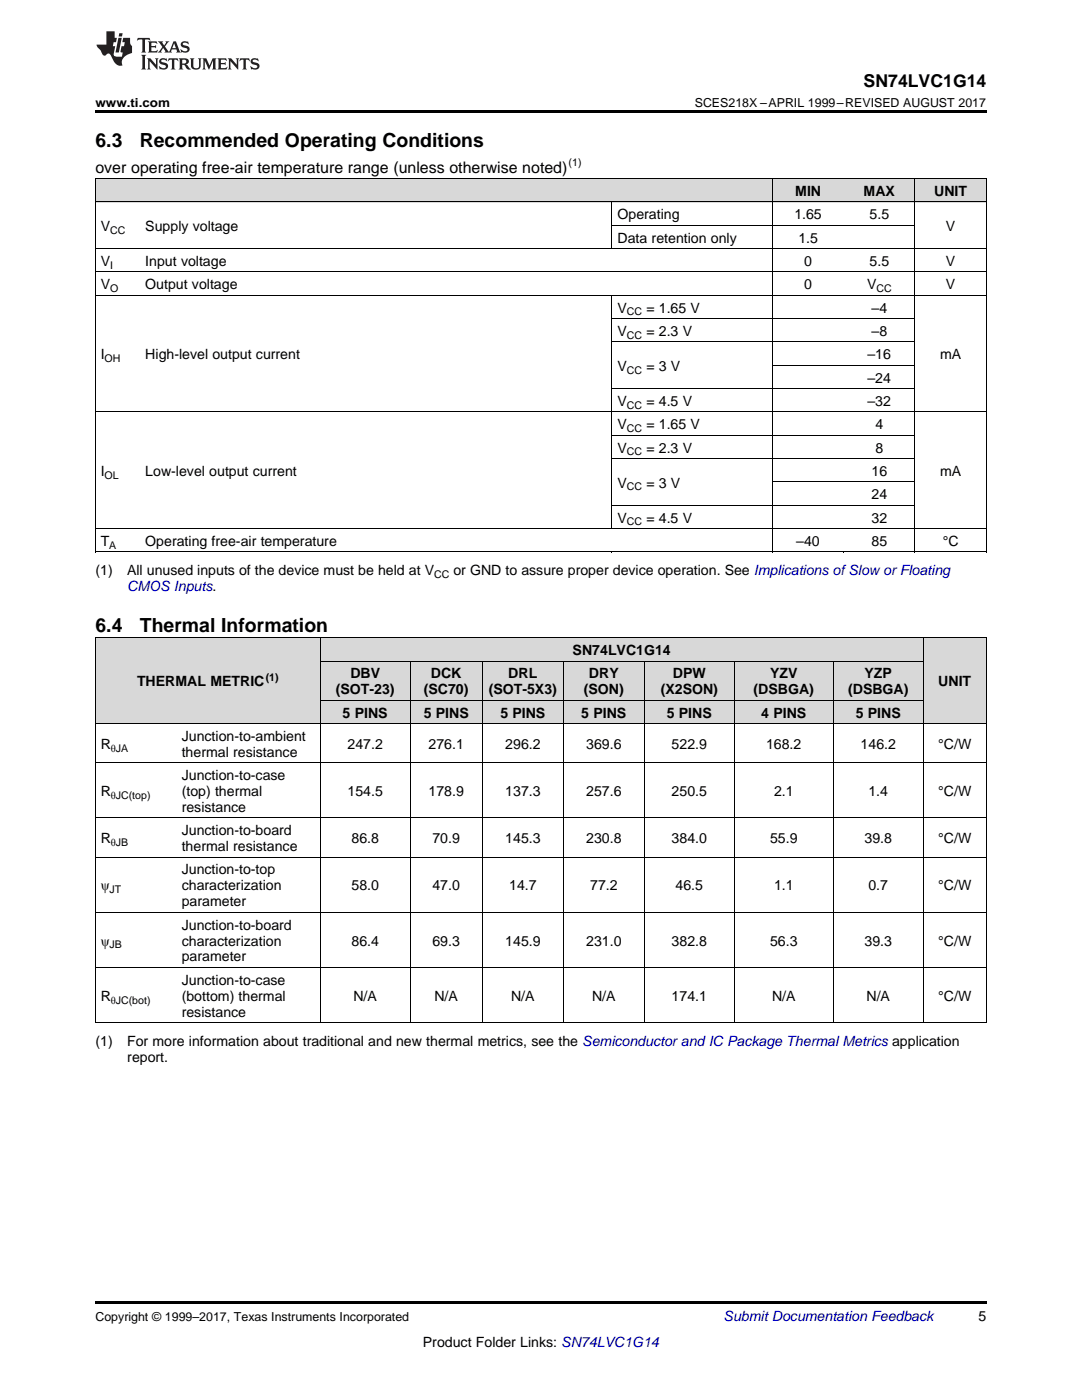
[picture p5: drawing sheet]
<svg xmlns="http://www.w3.org/2000/svg" width="216mm" height="279mm" viewBox="0 0 216 279" stroke-linecap="round" stroke-linejoin="round" font-family="sans-serif">
<defs><g id="words">
<g font-size="3.9">
<text x="19" y="29.3">6.3</text>
<text x="27.9" y="29.3">Recommended Operating Conditions</text>
<text x="19" y="126">6.4</text>
<text x="27.9" y="126">Thermal Information</text>
</g>
<text font-size="3.5" x="172.3" y="17.3">SN74LVC1G14</text>
<text font-size="3.2" x="19" y="34.4">over operating free-air temperature range (unless otherwise noted)</text>
<g font-size="2.8">
<text x="158.7" y="39.1">MIN</text>
<text x="172.3" y="39.1">MAX</text>
<text x="186.4" y="39.1">UNIT</text>
<text x="20.1" y="46.1">V</text>
<text x="29" y="46.1">Supply voltage</text>
<text x="123.2" y="43.7">Operating</text>
<text x="158.5" y="43.7">1.65</text>
<text x="173.5" y="43.7">5.5</text>
<text x="188.7" y="46.1">V</text>
<text x="20.1" y="53.1">V</text>
<text x="29" y="53.1">Input voltage</text>
<text x="123.2" y="48.4">Data retention only</text>
<text x="159.3" y="48.4">1.5</text>
<text x="160.5" y="53.1">0</text>
<text x="173.5" y="53.1">5.5</text>
<text x="188.7" y="53.1">V</text>
<text x="20.1" y="57.7">V</text>
<text x="29" y="57.7">Output voltage</text>
<text x="160.5" y="57.7">0</text>
<text x="173" y="57.7">V</text>
<text x="188.7" y="57.7">V</text>
<text x="123.2" y="62.4">V</text>
<text x="129" y="62.4">= 1.65 V</text>
<text x="173.9" y="62.4">–4</text>
<text x="20.1" y="71.7">I</text>
<text x="29" y="71.7">High-level output current</text>
<text x="123.2" y="67">V</text>
<text x="129" y="67">= 2.3 V</text>
<text x="173.1" y="71.7">–16</text>
<text x="173.9" y="67">–8</text>
<text x="187.6" y="71.7">mA</text>
<text x="123.2" y="74">V</text>
<text x="129" y="74">= 3 V</text>
<text x="173.1" y="76.3">–24</text>
<text x="123.2" y="81">V</text>
<text x="129" y="81">= 4.5 V</text>
<text x="173.1" y="81">–32</text>
<text x="123.2" y="85.7">V</text>
<text x="129" y="85.7">= 1.65 V</text>
<text x="174.7" y="85.7">4</text>
<text x="20.1" y="95">I</text>
<text x="29" y="95">Low-level output current</text>
<text x="123.2" y="90.3">V</text>
<text x="129" y="90.3">= 2.3 V</text>
<text x="173.9" y="95">16</text>
<text x="174.7" y="90.3">8</text>
<text x="187.6" y="95">mA</text>
<text x="123.2" y="97.3">V</text>
<text x="129" y="97.3">= 3 V</text>
<text x="173.9" y="99.6">24</text>
<text x="123.2" y="104.3">V</text>
<text x="129" y="104.3">= 4.5 V</text>
<text x="173.9" y="104.3">32</text>
<text x="20.1" y="108.9">T</text>
<text x="29" y="108.9">Operating free-air temperature</text>
<text x="158.9" y="108.9">–40</text>
<text x="173.9" y="108.9">85</text>
<text x="188.1" y="108.9">°C</text>
<text x="19" y="114.8">(1)</text>
<text x="25.4" y="114.8">All unused inputs of the device must be held at V</text>
<text x="90.5" y="114.8">or GND to assure proper device operation. See Implications ofSlow or Floating</text>
<text x="114.3" y="130.7">SN74LVC1G14</text>
<text x="27.3" y="136.9">THERMAL METRIC</text>
<text x="69.9" y="135.4">DBV</text>
<text x="86" y="135.4">DCK</text>
<text x="101.4" y="135.4">DRL</text>
<text x="117.5" y="135.4">DRY</text>
<text x="134.3" y="135.4">DPW</text>
<text x="153.7" y="135.4">YZV</text>
<text x="172.5" y="135.4">YZP</text>
<text x="187.2" y="136.9">UNIT</text>
<text x="67" y="138.5">(SOT-23)</text>
<text x="68.4" y="143.2">5 PINS</text>
<text x="84.6" y="138.5">(SC70)</text>
<text x="84.6" y="143.2">5 PINS</text>
<text x="97.5" y="138.5">(SOT-5X3)</text>
<text x="99.8" y="143.2">5 PINS</text>
<text x="116" y="143.2">5 PINS</text>
<text x="116.5" y="138.5">(SON)</text>
<text x="131.8" y="138.5">(X2SON)</text>
<text x="133" y="143.2">5 PINS</text>
<text x="150.4" y="138.5">(DSBGA)</text>
<text x="151.9" y="143.2">4 PINS</text>
<text x="169.2" y="138.5">(DSBGA)</text>
<text x="170.7" y="143.2">5 PINS</text>
<text x="20.1" y="149.4">R</text>
<text x="36.3" y="147.8">Junction-to-ambient</text>
<text x="69.4" y="149.4">247.2</text>
<text x="85.5" y="149.4">276.1</text>
<text x="100.8" y="149.4">296.2</text>
<text x="117" y="149.4">369.6</text>
<text x="134" y="149.4">522.9</text>
<text x="152.9" y="149.4">168.2</text>
<text x="171.7" y="149.4">146.2</text>
<text x="187.2" y="149.4">°C/W</text>
<text x="36.3" y="151">thermal resistance</text>
<text x="36.3" y="155.7">Junction-to-case</text>
<text x="20.1" y="158.9">R</text>
<text x="36.3" y="158.9">(top) thermal</text>
<text x="69.4" y="158.9">154.5</text>
<text x="85.5" y="158.9">178.9</text>
<text x="100.8" y="158.9">137.3</text>
<text x="117" y="158.9">257.6</text>
<text x="134" y="158.9">250.5</text>
<text x="154.4" y="158.9">2.1</text>
<text x="173.3" y="158.9">1.4</text>
<text x="187.2" y="158.9">°C/W</text>
<text x="36.3" y="162">resistance</text>
<text x="36.3" y="166.7">Junction-to-board</text>
<text x="20.1" y="168.3">R</text>
<text x="36.3" y="169.9">thermal resistance</text>
<text x="70.1" y="168.3">86.8</text>
<text x="86.3" y="168.3">70.9</text>
<text x="100.8" y="168.3">145.3</text>
<text x="117" y="168.3">230.8</text>
<text x="134" y="168.3">384.0</text>
<text x="153.7" y="168.3">55.9</text>
<text x="172.5" y="168.3">39.8</text>
<text x="187.2" y="168.3">°C/W</text>
<text x="20.1" y="177.7">ψ</text>
<text x="36.3" y="174.5">Junction-to-top</text>
<text x="36.3" y="177.7">characterization</text>
<text x="70.1" y="177.7">58.0</text>
<text x="86.3" y="177.7">47.0</text>
<text x="101.6" y="177.7">14.7</text>
<text x="117.8" y="177.7">77.2</text>
<text x="134.8" y="177.7">46.5</text>
<text x="154.4" y="177.7">1.1</text>
<text x="173.3" y="177.7">0.7</text>
<text x="187.2" y="177.7">°C/W</text>
<text x="36.3" y="180.9">parameter</text>
<text x="36.3" y="185.5">Junction-to-board</text>
<text x="20.1" y="188.7">ψ</text>
<text x="36.3" y="188.7">characterization</text>
<text x="36.3" y="191.9">parameter</text>
<text x="70.1" y="188.7">86.4</text>
<text x="86.3" y="188.7">69.3</text>
<text x="100.8" y="188.7">145.9</text>
<text x="117" y="188.7">231.0</text>
<text x="134" y="188.7">382.8</text>
<text x="153.7" y="188.7">56.3</text>
<text x="172.5" y="188.7">39.3</text>
<text x="187.2" y="188.7">°C/W</text>
<text x="36.3" y="196.5">Junction-to-case</text>
<text x="20.1" y="199.7">R</text>
<text x="36.3" y="199.7">(bottom) thermal</text>
<text x="36.3" y="202.9">resistance</text>
<text x="70.5" y="199.7">N/A</text>
<text x="86.7" y="199.7">N/A</text>
<text x="102" y="199.7">N/A</text>
<text x="118.1" y="199.7">N/A</text>
<text x="134" y="199.7">174.1</text>
<text x="154.1" y="199.7">N/A</text>
<text x="172.9" y="199.7">N/A</text>
<text x="187.2" y="199.7">°C/W</text>
<text x="19" y="208.7">(1)</text>
<text x="25.4" y="208.7">For more information about traditional and new thermal metrics, see the Semiconductor and IC Package Thermal Metrics application</text>
<text x="25.4" y="211.9">report.</text>
<text x="195.3" y="263.6">5</text>
<text x="84.4" y="268.9">Product Folder Links: SN74LVC1G14</text>
</g>
<g font-size="2.8" fill="#0000c8">
<text x="25.4" y="118">CMOS Inputs.</text>
<text x="144.4" y="263.6">Submit Documentation Feedback</text>
</g>
<g font-size="2.5">
<text x="19" y="21.4">www.ti.com</text>
<text x="138.6" y="21.4">SCES218X –APRIL 1999–REVISED AUGUST 2017</text>
<text x="19" y="263.6">Copyright © 1999–2017, Texas Instruments Incorporated</text>
</g>
<g font-size="2.1">
<text x="113.5" y="33.2">(1)</text>
<text x="22" y="46.6">CC</text>
<text x="22" y="53.6">I</text>
<text x="22" y="58.3">O</text>
<text x="174.9" y="58.3">CC</text>
<text x="125.1" y="62.9">CC</text>
<text x="125.1" y="67.6">CC</text>
<text x="20.9" y="72.2">OH</text>
<text x="125.1" y="74.6">CC</text>
<text x="125.1" y="81.6">CC</text>
<text x="125.1" y="86.2">CC</text>
<text x="20.9" y="95.5">OL</text>
<text x="125.1" y="90.9">CC</text>
<text x="125.1" y="97.9">CC</text>
<text x="125.1" y="104.8">CC</text>
<text x="21.8" y="109.5">A</text>
<text x="86.6" y="115.4">CC</text>
<text x="53" y="135.8">(1)</text>
<text x="22.1" y="150">θJA</text>
<text x="22.1" y="159.4">θJC(top)</text>
<text x="22.1" y="168.8">θJB</text>
<text x="21.9" y="178.3">JT</text>
<text x="21.9" y="189.3">JB</text>
<text x="22.1" y="200.3">θJC(bot)</text>
</g>
</g></defs>
<g fill="#d8d8d8">
<path d="M19 127.3h16.2v17.2h-16.2z"/>
<path d="M35.2 127.3h28.7v17.2h-28.7z"/>
<path d="M184.3 127.3h12.5v17.2h-12.5z"/>
<path d="M63.9 139.8h18v4.7h-18z"/>
<path d="M81.9 139.8h14.4v4.7h-14.4z"/>
<path d="M96.3 139.8h16.1v4.7h-16.1z"/>
<path d="M112.4 139.8h16.2v4.7h-16.2z"/>
<path d="M128.6 139.8h17.9v4.7h-17.9z"/>
<path d="M146.5 139.8h19.8v4.7h-19.8z"/>
<path d="M166.3 139.8h18v4.7h-18z"/>
<path d="M63.9 132h18v7.8h-18z"/>
<path d="M81.9 132h14.4v7.8h-14.4z"/>
<path d="M96.3 132h16.1v7.8h-16.1z"/>
<path d="M112.4 132h16.2v7.8h-16.2z"/>
<path d="M128.6 132h17.9v7.8h-17.9z"/>
<path d="M146.5 132h19.8v7.8h-19.8z"/>
<path d="M166.3 132h18v7.8h-18z"/>
<path d="M63.9 127.3h18v4.7h-18z"/>
<path d="M81.9 127.3h14.4v4.7h-14.4z"/>
<path d="M96.3 127.3h16.1v4.7h-16.1z"/>
<path d="M112.4 127.3h16.2v4.7h-16.2z"/>
<path d="M128.6 127.3h17.9v4.7h-17.9z"/>
<path d="M146.5 127.3h19.8v4.7h-19.8z"/>
<path d="M166.3 127.3h18v4.7h-18z"/>
<path d="M19 35.7h8.9v4.7h-8.9z"/>
<path d="M27.9 35.7h94.3v4.7h-94.3z"/>
<path d="M122.2 35.7h32v4.7h-32z"/>
<path d="M154.2 35.7h14.2v4.7h-14.2z"/>
<path d="M168.4 35.7h14.2v4.7h-14.2z"/>
<path d="M182.6 35.7h14.2v4.7h-14.2z"/>
</g>
<g fill="#000">
<path d="M19 22h177.8v.5h-177.8zM19 110.2h.2zM122.1 110.2h.1zM154.1 110.2h.1zM168.3 110.2h.1zM182.5 110.2h.1zM196.7 110.2h.1zM19 204.1l.2 .1zM63.8 204.1l.1 .1zM81.8 204.1l.1 .1zM96.2 204.1l.1 .1zM112.3 204.1l.1 .1z"/>
<path d="M128.5 204.1l.1 .1zM146.4 204.1l.1 .1zM166.2 204.1l.1 .1zM184.1 204.1l.2 .1zM196.7 204.1l.1 .1zM19 259.7h177.8v.5h-177.8z"/>
</g>
<g fill="none" stroke="#000" stroke-width=".2">
<path d="M19 35.6l177.8 .1v74.5M19.1 35.7v74.5M154.1 35.7v74.5M182.5 35.7v74.5M19 58.9h177.8M19 54.3h177.8M19 49.6h177.8M19 40.3h177.8M122.1 40.3v9.4M122.1 58.9v46.7M122.2 45h60.4M122.2 77.6h60.4"/>
<path d="M122.2 68.2h60.4M122.2 63.6h60.4M154.2 72.9h28.4M19 82.2h177.8M122.2 91.5h60.4M122.2 86.9h60.4M154.2 96.2h28.4M19 110.2h177.8M19 105.5h177.8M122.2 100.8h60.4M19 127.3h177.8M19.1 127.3v76.9"/>
<path d="M63.9 127.3v76.9M63.9 139.8h120.4M63.9 131.9h120.3M81.8 131.9v72.3M96.2 131.9v72.3M112.4 131.9v72.3M128.5 131.9v72.3M146.5 131.9v72.3M166.2 131.9v72.3M184.2 127.3v76.9M196.8 127.3v76.9M19 152.2h177.8"/>
<path d="M19 144.4h177.8M19 171.1h177.8M19 163.2h177.8M19 193.1h177.8M19 182.1h177.8M19 204.1h177.8"/>
</g>
<g fill="#231f20">
<path d="M27.5 7.6l-.1 .5 .4-.2h.6v.1v2.1l-.2 .4h1l-.3-.4v-2.1l.1-.1h.5l.5 .2-.2-.5zM29.5 8.3l.2 .3v1.5l-.2 .4h1.8l.2-.6a1.04 1.04 0 0 1-1.3 .2v-.7h.6l.3 .2v-.6l-.3 .2h-.6v-.6l.8-.1 .4 .3-.2-.5zM31.5 8.3l.9 1.1-.9 1.1h.8l-.2-.2 .5-.7 .4 .7-.2 .2h1.5l-.1-.2 .1-.4h.9l.1 .4-.2 .2h1l-.3-.3-.7-1.9h-.5l-.9 2-.8-1 .9-1h-.8l.1 .3-.3 .5-.4-.6 .2-.2zM34.7 8.6l.4 1h-.7zM36.3 8.4a.63 .63 0 0 0-.2 .7 .63 .63 0 0 0 .6 .4l.6 .2 .1 .2a.75 .75 0 0 1-.7 .4 .75 .75 0 0 1-.6-.5l.1 .7 .1-.1a1.11 1.11 0 0 0 1.5-.6 1.13 1.13 0 0 0-1.2-.8l-.1-.4a1.04 1.04 0 0 1 1.2 .2l-.2-.5-.1 .1-.5-.2zM28.2 10.9l.2 .4v2.2l-.2 .4h1l-.3-.4v-2.2l.3-.4zM29.3 11.6l.3 .4v1.5l-.3 .4h.8l-.2-.4v-1.3l1.5 1.7v-1.9l.2-.4h-.7l.2 .4v.9l-1.1-1.3zM32 11.8a.62 .62 0 0 0-.2 .7 .62 .62 0 0 0 .6 .4l.6 .1 .1 .3a.76 .76 0 0 1-.7 .3 .76 .76 0 0 1-.6-.4l.1 .7 .1-.1a1.11 1.11 0 0 0 1.5-.6 1.13 1.13 0 0 0-1.2-.8l-.1-.4a1.04 1.04 0 0 1 1.2 .2l-.2-.6-.1 .1-.5-.1zM33.7 11.6l-.2 .6a.61 .61 0 0 1 .8-.3v1.6l-.2 .4h.9l-.2-.4v-1.6a.63 .63 0 0 1 .8 .3l-.2-.6zM35.6 11.6l.3 .4v1.5l-.3 .4h1l-.2-.2v-.8l.5 .2a.76 .76 0 0 0 1.2 .7l-1-1a.58 .58 0 0 0 .6-.5 .58 .58 0 0 0-.5-.6zM36.4 11.9h.1a.45 .45 0 0 1 .5 .1 .45 .45 0 0 1 .1 .5l-.7 .2zM37.9 11.6l.2 .2a2.17 2.17 0 0 0 .3 1.9 .99 .99 0 0 0 1.6-.6v-1.1l.2-.4h-.7l.2 .2a1.92 1.92 0 0 1-.2 1.8 .6 .6 0 0 1-.9-.5v-1.1l.2-.4zM40.4 11.6l.2 .4v1.5l-.2 .4h.7l-.2-.4v-1.4l.8 1.8 .8-1.8v1.4l-.2 .4h.9l-.2-.4v-1.5l.2-.4h-.8l-.6 1.5-.6-1.5zM43.4 11.6l.2 .4v1.5l-.2 .4h1.8l.2-.6a1.04 1.04 0 0 1-1.3 .1v-.6h.5l.4 .2v-.6l-.4 .2h-.5v-.7h.8l.3 .3-.1-.6zM45.5 11.6l.2 .4v1.5l-.2 .4h.7l-.2-.4v-1.3l1.5 1.7v-1.9l.2-.4h-.7l.2 .4v.9l-1.1-1.3zM47.9 11.6l-.1 .6a.61 .61 0 0 1 .8-.3v1.6l-.3 .4h1l-.3-.4 .1-1.6a.63 .63 0 0 1 .7 .3l-.1-.6zM50.2 11.8a.62 .62 0 0 0-.2 .7 .62 .62 0 0 0 .6 .4l.6 .1 .2 .3a.76 .76 0 0 1-.8 .3 .76 .76 0 0 1-.6-.4l.1 .7 .2-.1a1.11 1.11 0 0 0 1.5-.6 1.13 1.13 0 0 0-1.3-.8l-.1-.4a1.04 1.04 0 0 1 1.2 .2l-.1-.6-.2 .1-.5-.1z"/>
<path d="M21.2 6.3v2.6h-1.9l.1 .4 .7 .9a.91 .91 0 0 0 1 .8 .56 .56 0 0 1 .5-.3 .56 .56 0 0 1 .5 .3l.4 .8a1.53 1.53 0 0 0 1.9 1.2 1.54 1.54 0 0 1 1-2.1l.9-.3v-1.4a1.52 1.52 0 0 1-.3-1.6h-1.4l-.2 .8h.5l-.2 .8h-.4l-.2 1v.2l.4 .1-.2 .8a1.93 1.93 0 0 1-1.6-.3l.3-1.8h-.5l.2-.8h.4l.2-.8h-.4v-1.3zM23.6 7.6l-.6 2.9h.7l.6-2.9zM23.8 6.6l-.1 .7h.6l.2-.7z"/>
</g>
<use href="#words"/>
</svg>
